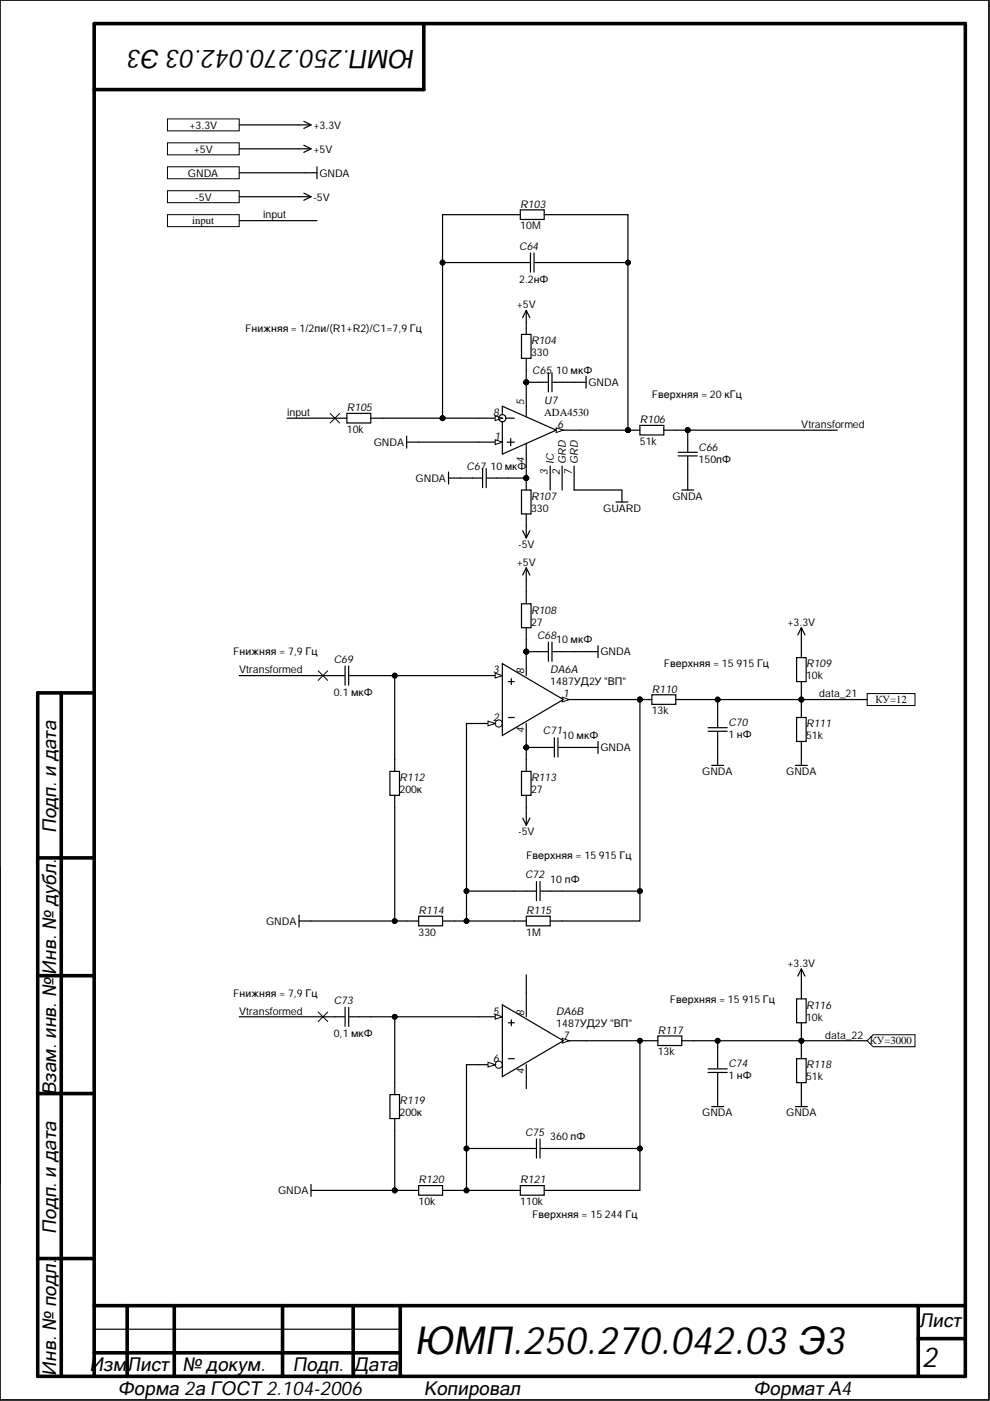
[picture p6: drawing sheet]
<svg xmlns="http://www.w3.org/2000/svg" width="210mm" height="297mm" viewBox="0 0 210 297" stroke-linecap="round" stroke-linejoin="round" font-family="sans-serif">
<defs><g id="words">
<text font-size="8.2" x="87.9" y="287">ЮМП.250.270.042.03 Э3</text>
<text font-size="5.9" x="195.5" y="289.7">2</text>
<text font-size="5.4" x="88" y="10.6" transform="rotate(-180 88 10.6)">ЮМП.250.270.042.03 Э3</text>
<g font-size="4.1">
<text x="11.9" y="176.6" transform="rotate(-90 11.9 176.6)">Подп. и дата</text>
<text x="11.9" y="206.6" transform="rotate(-90 11.9 206.6)">Инв. № дубл.</text>
<text x="11.9" y="232.2" transform="rotate(-90 11.9 232.2)">Взам. инв. №</text>
<text x="11.9" y="261.6" transform="rotate(-90 11.9 261.6)">Подп. и дата</text>
<text x="194.9" y="281.3">Лист</text>
<text x="11.9" y="291.6" transform="rotate(-90 11.9 291.6)">Инв. № подл.</text>
<text x="19" y="290.6">Изм.Лист</text>
<text x="38.7" y="290.8">№ докум.</text>
<text x="62.1" y="290.8">Подп.</text>
<text x="74.9" y="290.8">Дата</text>
<text x="25" y="295.7">Форма 2а ГОСТ 2.104-2006</text>
<text x="89.9" y="295.7">Копировал</text>
<text x="159.8" y="295.7">Формат А4</text>
</g>
<g font-size="2.3">
<text x="40.7" y="47.6">input</text>
<text x="110.3" y="44">R103</text>
<text x="110.1" y="52.9">C64</text>
<text x="112.6" y="73">R104</text>
<text x="112.8" y="79.3">C65</text>
<text x="73.5" y="87.2">R105</text>
<text x="104.6" y="88.2">8</text>
<text x="111.1" y="85.9" transform="rotate(-90 111.1 85.9)">5</text>
<text x="115.4" y="88.2">ADA4530</text>
<text x="115.4" y="85.7">U7</text>
<text x="135.7" y="89.7">R106</text>
<text x="104.9" y="93.3">1</text>
<text x="118.2" y="90.7">6</text>
<text x="148.1" y="95.6">C66</text>
<text x="98.9" y="99.6">C67</text>
<text x="111.1" y="98.2" transform="rotate(-90 111.1 98.2)">4</text>
<text x="116.2" y="100.8" transform="rotate(-90 116.2 100.8)">3</text>
<text x="117.5" y="98.3" transform="rotate(-90 117.5 98.3)">IC</text>
<text x="118.7" y="100.8" transform="rotate(-90 118.7 100.8)">2</text>
<text x="120" y="98.3" transform="rotate(-90 120 98.3)">GRD</text>
<text x="121.3" y="100.8" transform="rotate(-90 121.3 100.8)">7</text>
<text x="122.5" y="98.3" transform="rotate(-90 122.5 98.3)">GRD</text>
<text x="112.6" y="106">R107</text>
<text x="112.6" y="130.1">R108</text>
<text x="113.9" y="135.4">C68</text>
<text x="70.7" y="140.5">C69</text>
<text x="104.6" y="142.8">3</text>
<text x="111.1" y="143" transform="rotate(-90 111.1 143)">8</text>
<text x="116.6" y="142.8">DA6A</text>
<text x="170.9" y="141.5">R109</text>
<text x="119.4" y="147.9">1</text>
<text x="138.2" y="146.8">R110</text>
<text x="185.6" y="149.1">КУ=12</text>
<text x="104.6" y="152.9">2</text>
<text x="111.1" y="155.3" transform="rotate(-90 111.1 155.3)">4</text>
<text x="115.1" y="155.7">C71</text>
<text x="154.4" y="153.9">C70</text>
<text x="170.9" y="154.2">R111</text>
<text x="84.7" y="165.6">R112</text>
<text x="112.6" y="165.6">R113</text>
<text x="111.3" y="186.2">C72</text>
<text x="88.8" y="193.8">R114</text>
<text x="111.6" y="193.8">R115</text>
<text x="70.7" y="212.8">C73</text>
<text x="104.6" y="215.1">5</text>
<text x="111.1" y="215.3" transform="rotate(-90 111.1 215.3)">8</text>
<text x="117.9" y="215.1">DA6B</text>
<text x="170.9" y="213.8">R116</text>
<text x="119.4" y="220.2">7</text>
<text x="139.5" y="219.2">R117</text>
<text x="184.4" y="221.4">КУ=3000</text>
<text x="104.6" y="225.3">6</text>
<text x="111.1" y="227.7" transform="rotate(-90 111.1 227.7)">4</text>
<text x="154.4" y="226.3">C74</text>
<text x="170.9" y="226.5">R118</text>
<text x="84.7" y="234.2">R119</text>
<text x="111.3" y="240.8">C75</text>
<text x="88.8" y="250.9">R120</text>
<text x="110.3" y="250.9">R121</text>
</g>
<g font-size="2.2">
<text x="40.2" y="27.3">+3.3V</text>
<text x="66.4" y="27.3">+3.3V</text>
<text x="41.1" y="32.4">+5V</text>
<text x="66.4" y="32.4">+5V</text>
<text x="39.9" y="37.4">GNDA</text>
<text x="67.7" y="37.4">GNDA</text>
<text x="41.4" y="42.5">-5V</text>
<text x="55.8" y="46.3">input</text>
<text x="66.4" y="42.5">-5V</text>
<text x="110.3" y="48.6">10M</text>
<text x="109.5" y="65.4">+5V</text>
<text x="110.1" y="60">2.2нФ</text>
<text x="52" y="70.4">Fнижняя = 1/2пи/(R1+R2)/C1=7,9 Гц</text>
<text x="112.6" y="75.5">330</text>
<text x="117.9" y="79.3">10мкФ</text>
<text x="124.8" y="81.9">GNDA</text>
<text x="60.9" y="88.2">input</text>
<text x="138.2" y="84.4">Fверхняя = 20 кГц</text>
<text x="73.5" y="91.8">10k</text>
<text x="79.2" y="94.6">GNDA</text>
<text x="135.7" y="94.3">51k</text>
<text x="169.9" y="90.7">Vtransformed</text>
<text x="104" y="99.6">10мкФ</text>
<text x="148.1" y="98.1">150пФ</text>
<text x="88.1" y="102.2">GNDA</text>
<text x="142.6" y="106">GNDA</text>
<text x="112.6" y="108.5">330</text>
<text x="127.9" y="108.5">GUARD</text>
<text x="109.5" y="119.9">+5V</text>
<text x="109.8" y="116.1">-5V</text>
<text x="112.6" y="132.6">27</text>
<text x="117.9" y="136.4">10мкФ</text>
<text x="166.9" y="132.6">+3.3V</text>
<text x="49.4" y="139">Fнижняя = 7,9 Гц</text>
<text x="50.7" y="142.8">Vtransformed</text>
<text x="127.3" y="139">GNDA</text>
<text x="140.7" y="141.5">Fверхняя = 15</text>
<text x="156.2" y="141.5">915 Гц</text>
<text x="70.7" y="147.6">0.1 мкФ</text>
<text x="116.6" y="145.3">1487УД2У &quot;ВП&quot;</text>
<text x="170.9" y="144">10k</text>
<text x="173.7" y="147.9">data_21</text>
<text x="138.2" y="151.4">13k</text>
<text x="119.2" y="156.7">10мкФ</text>
<text x="127.3" y="159.3">GNDA</text>
<text x="154.4" y="156.5">1 нФ</text>
<text x="170.9" y="156.7">51k</text>
<text x="148.9" y="164.4">GNDA</text>
<text x="166.7" y="164.4">GNDA</text>
<text x="84.7" y="168.2">200к</text>
<text x="112.6" y="168.2">27</text>
<text x="109.8" y="177">-5V</text>
<text x="111.6" y="182.1">Fверхняя = 15</text>
<text x="127" y="182.1">915 Гц</text>
<text x="116.6" y="187.2">10 пФ</text>
<text x="56.4" y="196.1">GNDA</text>
<text x="88.8" y="198.4">330</text>
<text x="111.6" y="198.4">1M</text>
<text x="166.9" y="205">+3.3V</text>
<text x="49.4" y="211.3">Fнижняя = 7,9 Гц</text>
<text x="50.7" y="215.1">Vtransformed</text>
<text x="142" y="212.6">Fверхняя = 15</text>
<text x="157.4" y="212.6">915 Гц</text>
<text x="70.7" y="219.9">0,1 мкФ</text>
<text x="117.9" y="217.7">1487УД2У &quot;ВП&quot;</text>
<text x="170.9" y="216.4">10k</text>
<text x="175" y="220.2">data_22</text>
<text x="139.5" y="223.7">13k</text>
<text x="154.4" y="228.8">1 нФ</text>
<text x="170.9" y="229.1">51k</text>
<text x="84.7" y="236.7">200к</text>
<text x="148.9" y="236.7">GNDA</text>
<text x="166.7" y="236.7">GNDA</text>
<text x="116.6" y="241.8">360пФ</text>
<text x="59" y="253.2">GNDA</text>
<text x="88.8" y="255.5">10k</text>
<text x="110.3" y="255.5">110k</text>
<text x="112.8" y="258.3">Fверхняя = 15</text>
<text x="128.3" y="258.3">244 Гц</text>
</g>
</g></defs>
<path d="M0 0h209.7v296.8h-209.7z" fill="none" stroke="#000" stroke-width=".21"/>
<g fill="none" stroke="#000" stroke-width=".76">
<path d="M89.9 5v14h-69.9M13 146.9v144.9M20 146.9h-12v144.9h196.7v-286.8h-184.7v286.8M8 181.9h12M8 206.9h12M8 231.9h12M8 266.8h12M20 276.8h184.7M27 276.8v15M36.9 276.8v15M59.9 276.8v15M74.9 276.8v15"/>
<path d="M84.9 276.8v15M194.7 276.8v15M20 286.8h64.9M194.7 283.8h10"/>
</g>
<path d="M0 0h209.7v296.8h-209.7zM107.8 55.7h4.5M107.8 45.5h2.5M110.3 44.5h5.1v2h-5.1zM112.5 53.6v4.1M113.2 53.6v4.1M113.4 55.7h4.5M115.4 45.5h2.5M71 88.7h2.5M73.5 87.7h5.1v2h-5.1zM78.6 88.7h2.6M20 281.8h64.9" fill="none" stroke="#000" stroke-width=".25"/>
<path d="M185.1 219.4h8.9v2.5h-8.9l-1.2-1.2z" fill-rule="evenodd" fill="#fff"/>
<g fill="none" stroke="#000" stroke-width=".21">
<path d="M185.1 219.4h8.9v2.5h-8.9l-1.2-1.2z"/>
<circle cx="133.1" cy="91.2" r=".51"/>
<circle cx="145.8" cy="91.2" r=".51"/>
</g>
<g fill="#000">
<circle cx="133.1" cy="91.2" r=".51"/>
<circle cx="145.8" cy="91.2" r=".51"/>
</g>
<path d="M133.1 91.2h2.6M135.7 90.2h5v2h-5zM140.7 91.2h2.6M143.8 95.9h4M143.8 96.7h4M145.8 91.2v4.6M145.8 96.8v4.6" fill="none" stroke="#000" stroke-width=".25"/>
<path d="M183.9 147h10.1v2.6h-10.1z" fill-rule="evenodd" fill="#fff"/>
<g fill="none" stroke="#000" stroke-width=".21">
<path d="M183.9 147h10.1v2.6h-10.1z"/>
<circle cx="111.6" cy="138.2" r=".51"/>
<circle cx="111.6" cy="158.5" r=".51"/>
</g>
<g fill="#000">
<circle cx="111.6" cy="138.2" r=".51"/>
<circle cx="111.6" cy="158.5" r=".51"/>
</g>
<path d="M111.6 138.2v5M119.2 148.3h5.1" fill="none" stroke="#000" stroke-width=".25"/>
<path d="M119.2 147.8l1.5 .5-1.5 .5z" fill="#fff"/>
<g fill="none" stroke="#000" stroke-width=".21">
<path d="M119.2 147.8l1.5 .5-1.5 .5z"/>
<circle cx="111.6" cy="158.5" r=".51"/>
</g>
<path d="M101.4 143.2h5.1M111.6 153.4v5.1" fill="none" stroke="#000" stroke-width=".25"/>
<circle cx="111.6" cy="158.5" r=".51" fill="#000"/>
<path d="M105 142.7l1.5 .5-1.5 .6z" fill="#fff"/>
<path d="M105 142.7l1.5 .5-1.5 .6z" fill="none" stroke="#000" stroke-width=".21"/>
<path d="M101.4 153.4h5.1" fill="none" stroke="#000" stroke-width=".25"/>
<circle cx="105.7" cy="153.4" r=".76" fill="#fff"/>
<circle cx="105.7" cy="153.4" r=".76" fill="none" stroke="#000" stroke-width=".21"/>
<path d="M103.5 152.9l1.5 .5-1.5 .5z" fill="#fff"/>
<path d="M103.5 152.9l1.5 .5-1.5 .5z" fill="none" stroke="#000" stroke-width=".21"/>
<path d="M106.5 140.7l12.9 7.6-12.9 7.6z" fill="#fff"/>
<path d="M106.5 140.7l12.9 7.6-12.9 7.6zM107.8 144.5h1.2M107.8 152.1h1.2M108.4 143.9v1.2M111.6 210.5v5.1M119.2 220.7h5.1" fill="none" stroke="#000" stroke-width=".25"/>
<path d="M119.2 220.2l1.5 .5-1.5 .5z" fill="#fff"/>
<path d="M119.2 220.2l1.5 .5-1.5 .5z" fill="none" stroke="#000" stroke-width=".21"/>
<path d="M101.4 215.6h5.1M111.6 225.7v5.1" fill="none" stroke="#000" stroke-width=".25"/>
<path d="M105 215.1l1.5 .5-1.5 .5z" fill="#fff"/>
<path d="M105 215.1l1.5 .5-1.5 .5z" fill="none" stroke="#000" stroke-width=".21"/>
<path d="M101.4 225.7h5.1" fill="none" stroke="#000" stroke-width=".25"/>
<circle cx="105.8" cy="225.7" r=".76" fill="#fff"/>
<circle cx="105.8" cy="225.7" r=".76" fill="none" stroke="#000" stroke-width=".21"/>
<path d="M103.5 225.2l1.5 .5-1.5 .5z" fill="#fff"/>
<path d="M103.5 225.2l1.5 .5-1.5 .5z" fill="none" stroke="#000" stroke-width=".21"/>
<path d="M106.5 213l12.9 7.7-12.9 7.6z" fill="#fff"/>
<path d="M106.5 213l12.9 7.7-12.9 7.6zM107.8 216.9h1.3M108.4 216.2v1.3M107.8 224.5h1.3" fill="none" stroke="#000" stroke-width=".25"/>
<path d="M35.5 30.3h15.2v2.5h-15.2z" fill-rule="evenodd" fill="#fff"/>
<path d="M35.5 30.3h15.2v2.5h-15.2z" fill="none" stroke="#000" stroke-width=".21"/>
<path d="M63.4 31.6h2.5M64.4 30.8l1.5 .8M65.9 31.6l-1.5 .7" fill="none" stroke="#000" stroke-width=".25"/>
<path d="M35.5 35.4h15.2v2.5h-15.2z" fill-rule="evenodd" fill="#fff"/>
<g fill="none" stroke="#000" stroke-width=".21">
<path d="M35.5 35.4h15.2v2.5h-15.2z"/>
<circle cx="111.6" cy="81.1" r=".51"/>
<circle cx="111.6" cy="101.4" r=".51"/>
</g>
<path d="M64.7 36.6h2.5M67.2 35.4v2.5M101.4 88.7h5.1M144.5 103.9h2.6M145.8 101.4v2.5" fill="none" stroke="#000" stroke-width=".25"/>
<g fill="#000">
<circle cx="111.6" cy="81.1" r=".51"/>
<circle cx="111.6" cy="101.4" r=".51"/>
</g>
<path d="M105 88.2l1.5 .5-1.5 .5z" fill="#fff"/>
<path d="M105 88.2l1.5 .5-1.5 .5z" fill="none" stroke="#000" stroke-width=".21"/>
<path d="M101.4 93.7h5.1" fill="none" stroke="#000" stroke-width=".25"/>
<path d="M105 93.2l1.5 .5-1.5 .5z" fill="#fff"/>
<path d="M105 93.2l1.5 .5-1.5 .5z" fill="none" stroke="#000" stroke-width=".21"/>
<path d="M117.9 91.2h5.1" fill="none" stroke="#000" stroke-width=".25"/>
<path d="M117.9 90.7l1.5 .5-1.5 .5z" fill="#fff"/>
<g fill="none" stroke="#000" stroke-width=".21">
<path d="M117.9 90.7l1.5 .5-1.5 .5z"/>
<circle cx="111.6" cy="81.1" r=".51"/>
<circle cx="111.6" cy="101.4" r=".51"/>
<circle cx="111.6" cy="138.2" r=".51"/>
<circle cx="135.7" cy="148.3" r=".51"/>
</g>
<g fill="none" stroke="#000" stroke-width=".25">
<path d="M111.6 65.8v2.6M111.6 65.8l-.8 1.5M111.6 65.8l.7 1.5M116.3 79v4.1M117 79v4.1M124.3 79.8v2.5M106.5 87.9v-1.8l11.4 5.1-11.4 5.1v-6.9M107.5 88.7h1.5M107.5 93.7h1.5M108.3 93v1.5M111.6 94v7.4M116.1 81.1h-4.5v7.3"/>
<path d="M116.7 98.8v5.1M117.2 81.1h7.1M119.2 98.8v5.1M121.7 98.8v5.1M111.6 120.4v2.5M111.6 120.4l-.8 1.5M111.6 120.4l.7 1.5M111.6 138.2h4.5M116.3 136.1v4.1M117 136.1v4.1M117.2 138.2h4.5M124.3 138.2h2.5"/>
<path d="M126.8 136.9v2.5M68.5 143.2h4.5M73.2 141.2v4.1M73.9 141.2v4.1M74.1 143.2h4.5M135.7 148.3h2.5M138.2 147.3h5.1v2h-5.1zM143.3 148.3h2.5M150.1 154.3h4.1M150.1 155h4.1M152.2 149.6v4.6M152.2 155.2v7.1"/>
<path d="M82.7 163.5h2v5.1h-2zM83.7 161v2.5M83.7 168.6v2.6M150.9 162.3h2.5M86.2 195.3h2.6M88.8 194.3h5v2h-5zM93.8 195.3h2.6M68.5 215.6h4.5M73.2 213.6v4M73.9 213.6v4M74.1 215.6h4.5M139.5 219.6h5.1v2.1h-5.1z"/>
<path d="M82.7 232.1h2v5.1h-2zM83.7 229.5v2.6M83.7 237.2v2.5M136.9 220.7h2.6M144.6 220.7h2.5M150.1 226.6h4.1M150.1 227.4h4.1M150.9 234.6h2.5M152.2 221.9v4.6M152.2 227.5v7.1M86.2 252.4h2.6M88.8 251.4h5v2h-5z"/>
<path d="M93.8 252.4h2.6M107.8 252.4h2.5M109.1 243.5h4.5M110.3 251.4h5.1v2h-5.1zM113.7 241.5v4M114.5 241.5v4M114.6 243.5h4.6M115.4 252.4h2.5"/>
<circle cx="106.5" cy="88.7" r=".76"/>
</g>
<g fill="#000">
<circle cx="111.6" cy="81.1" r=".51"/>
<circle cx="111.6" cy="101.4" r=".51"/>
<circle cx="111.6" cy="138.2" r=".51"/>
<circle cx="135.7" cy="148.3" r=".51"/>
</g>
<path d="M35.5 40.4h15.2v2.6h-15.2z" fill-rule="evenodd" fill="#fff"/>
<g fill="none" stroke="#000" stroke-width=".21">
<path d="M35.5 40.4h15.2v2.6h-15.2z"/>
<circle cx="111.6" cy="101.4" r=".51"/>
</g>
<g fill="none" stroke="#000" stroke-width=".25">
<path d="M63.4 41.7h2.5M64.4 40.9l1.5 .8M65.9 41.7l-1.5 .8M110.6 70.9h2v5.1h-2zM111.6 68.4v2.5M111.6 76v2.5M86.2 92.5v2.5M86.2 93.7h2.6M110.6 103.9h2v5.1h-2zM110.8 112.5l.8 1.5M111.6 101.4v2.5M111.6 109v5"/>
<path d="M112.3 112.5l-.7 1.5M110.6 128h2v5.1h-2zM111.6 125.5v2.5M111.6 133.1v2.5M168.9 139.4h2v5.1h-2zM169.9 133.1v2.5M169.9 136.9v2.5M169.9 133.1l-.8 1.5M169.9 133.1l.8 1.5M112.8 158.5h4.6M117.5 156.4v4.1M118.3 156.4v4.1"/>
<path d="M118.4 158.5h4.6M124.3 158.5h2.5M126.8 157.2v2.5M168.9 152.1h2v5.1h-2zM169.9 144.5v2.5M169.9 149.6v2.5M169.9 157.2v5.1M110.6 163.5h2v5.1h-2zM111.6 161v2.5M111.6 168.6v2.6M168.6 162.3h2.6M63.4 194v2.5"/>
<path d="M63.4 195.3h2.5M109.1 195.3h2.5M109.1 188.9h4.5M111.6 194.3h5.1v2h-5.1zM113.7 186.9v4.1M114.5 186.9v4.1M114.6 188.9h4.6M116.7 195.3h2.5M168.9 211.8h2v5.1h-2zM169.9 205.4v2.6M169.9 209.2v2.6M169.9 216.9v2.5"/>
<path d="M169.9 205.4l-.8 1.6M169.9 205.4l.8 1.6M168.6 234.6h2.6M168.9 224.5h2v5h-2zM169.9 221.9v2.6M169.9 229.5v5.1"/>
</g>
<circle cx="111.6" cy="101.4" r=".51" fill="#000"/>
<path d="M35.5 25.2h15.2v2.5h-15.2z" fill-rule="evenodd" fill="#fff"/>
<g fill="none" stroke="#000" stroke-width=".21">
<path d="M35.5 25.2h15.2v2.5h-15.2z"/>
<circle cx="93.8" cy="55.7" r=".51"/>
<circle cx="133.1" cy="55.7" r=".51"/>
<circle cx="93.8" cy="88.7" r=".51"/>
<circle cx="111.6" cy="81.1" r=".51"/>
<circle cx="133.1" cy="91.2" r=".51"/>
<circle cx="145.8" cy="91.2" r=".51"/>
<circle cx="111.6" cy="101.4" r=".51"/>
<circle cx="111.6" cy="138.2" r=".51"/>
<circle cx="83.7" cy="143.2" r=".51"/>
<circle cx="111.6" cy="158.5" r=".51"/>
<circle cx="135.7" cy="148.3" r=".51"/>
<circle cx="152.2" cy="148.3" r=".51"/>
<circle cx="169.9" cy="148.3" r=".51"/>
<circle cx="83.7" cy="195.3" r=".51"/>
<circle cx="98.9" cy="195.3" r=".51"/>
<circle cx="98.9" cy="188.9" r=".51"/>
<circle cx="135.7" cy="188.9" r=".51"/>
<circle cx="83.7" cy="215.6" r=".51"/>
<circle cx="135.7" cy="220.7" r=".51"/>
<circle cx="152.2" cy="220.7" r=".51"/>
<circle cx="169.9" cy="220.7" r=".51"/>
<circle cx="83.7" cy="252.4" r=".51"/>
<circle cx="98.9" cy="252.4" r=".51"/>
<circle cx="98.9" cy="243.5" r=".51"/>
<circle cx="135.7" cy="243.5" r=".51"/>
</g>
<g fill="none" stroke="#000" stroke-width=".25">
<path d="M50.7 26.5h15.2M50.7 36.6h14M50.7 31.6h12.7M64.4 25.7l1.5 .8M65.9 26.5l-1.5 .7M50.7 41.7h12.7M93.8 55.7h14M107.8 45.5h-14v43.2M117.9 45.5h15.2v45.7h-10.1M117.9 55.7h15.2M111.6 78.5v2.6M60.9 88.7h10.1"/>
<path d="M81.2 88.7h20.2M88.8 93.7h12.6M102.3 99.3v4.1M103.1 99.3v4.1M143.3 91.2h34.2M95.1 101.4h7.1M95.1 100.1v2.5M103.2 101.4h8.4M121.7 103.9h10.2M111.6 122.9v2.6M111.6 135.6v2.6M121.7 138.2h2.6"/>
<path d="M169.9 135.6v1.3M50.7 143.2h17.8M78.6 143.2h5.1M101.4 143.2h-17.7v17.8M101.4 153.4h-2.5v41.9h-2.5M112.8 158.5h-1.2v2.5M123 158.5h1.3M124.3 148.3h11.4v47h-16.5M145.8 148.3h38.1M152.2 148.3v1.3M169.9 147v2.6M83.7 171.2v24.1"/>
<path d="M110.8 173.4l.8 1.6M111.6 171.2v3.8M112.3 173.4l-.7 1.6M65.9 195.3h20.3M98.9 195.3h10.2M98.9 188.9h10.2M119.2 188.9h16.5M50.7 215.6h17.8M78.6 215.6h22.8M83.7 215.6v13.9M111.6 206.7v3.8M169.9 208v1.2"/>
<path d="M169.9 219.4v2.5M83.7 239.7v12.7M101.4 225.7h-2.5v26.7h8.9M124.3 220.7h11.4v31.7h-17.8M135.7 220.7h1.2M147.1 220.7h36.8M152.2 220.7v1.2M65.9 252.4h20.3M65.9 251.1v2.6M96.4 252.4h2.5M98.9 243.5h10.2M119.2 243.5h16.5"/>
</g>
<g fill="#000">
<circle cx="93.8" cy="55.7" r=".51"/>
<circle cx="133.1" cy="55.7" r=".51"/>
<circle cx="93.8" cy="88.7" r=".51"/>
<circle cx="111.6" cy="81.1" r=".51"/>
<circle cx="133.1" cy="91.2" r=".51"/>
<circle cx="145.8" cy="91.2" r=".51"/>
<circle cx="111.6" cy="101.4" r=".51"/>
<circle cx="111.6" cy="138.2" r=".51"/>
<circle cx="83.7" cy="143.2" r=".51"/>
<circle cx="111.6" cy="158.5" r=".51"/>
<circle cx="135.7" cy="148.3" r=".51"/>
<circle cx="152.2" cy="148.3" r=".51"/>
<circle cx="169.9" cy="148.3" r=".51"/>
<circle cx="83.7" cy="195.3" r=".51"/>
<circle cx="98.9" cy="195.3" r=".51"/>
<circle cx="98.9" cy="188.9" r=".51"/>
<circle cx="135.7" cy="188.9" r=".51"/>
<circle cx="83.7" cy="215.6" r=".51"/>
<circle cx="135.7" cy="220.7" r=".51"/>
<circle cx="152.2" cy="220.7" r=".51"/>
<circle cx="169.9" cy="220.7" r=".51"/>
<circle cx="83.7" cy="252.4" r=".51"/>
<circle cx="98.9" cy="252.4" r=".51"/>
<circle cx="98.9" cy="243.5" r=".51"/>
<circle cx="135.7" cy="243.5" r=".51"/>
</g>
<path d="M35.5 45.5h15.2v2.6h-15.2z" fill-rule="evenodd" fill="#fff"/>
<path d="M35.5 45.5h15.2v2.6h-15.2zM70 87.7l2 2M72 87.7l-2 2M67.5 142.2l2 2.1M69.5 142.2l-2 2.1M67.5 214.6l2 2M69.5 214.6l-2 2" fill="none" stroke="#000" stroke-width=".21"/>
<path d="M50.7 46.8h16.5M130.6 106.4h2.5M131.9 103.9v2.5M0 183.9v67.2" fill="none" stroke="#000" stroke-width=".25"/>
<use href="#words"/>
</svg>
